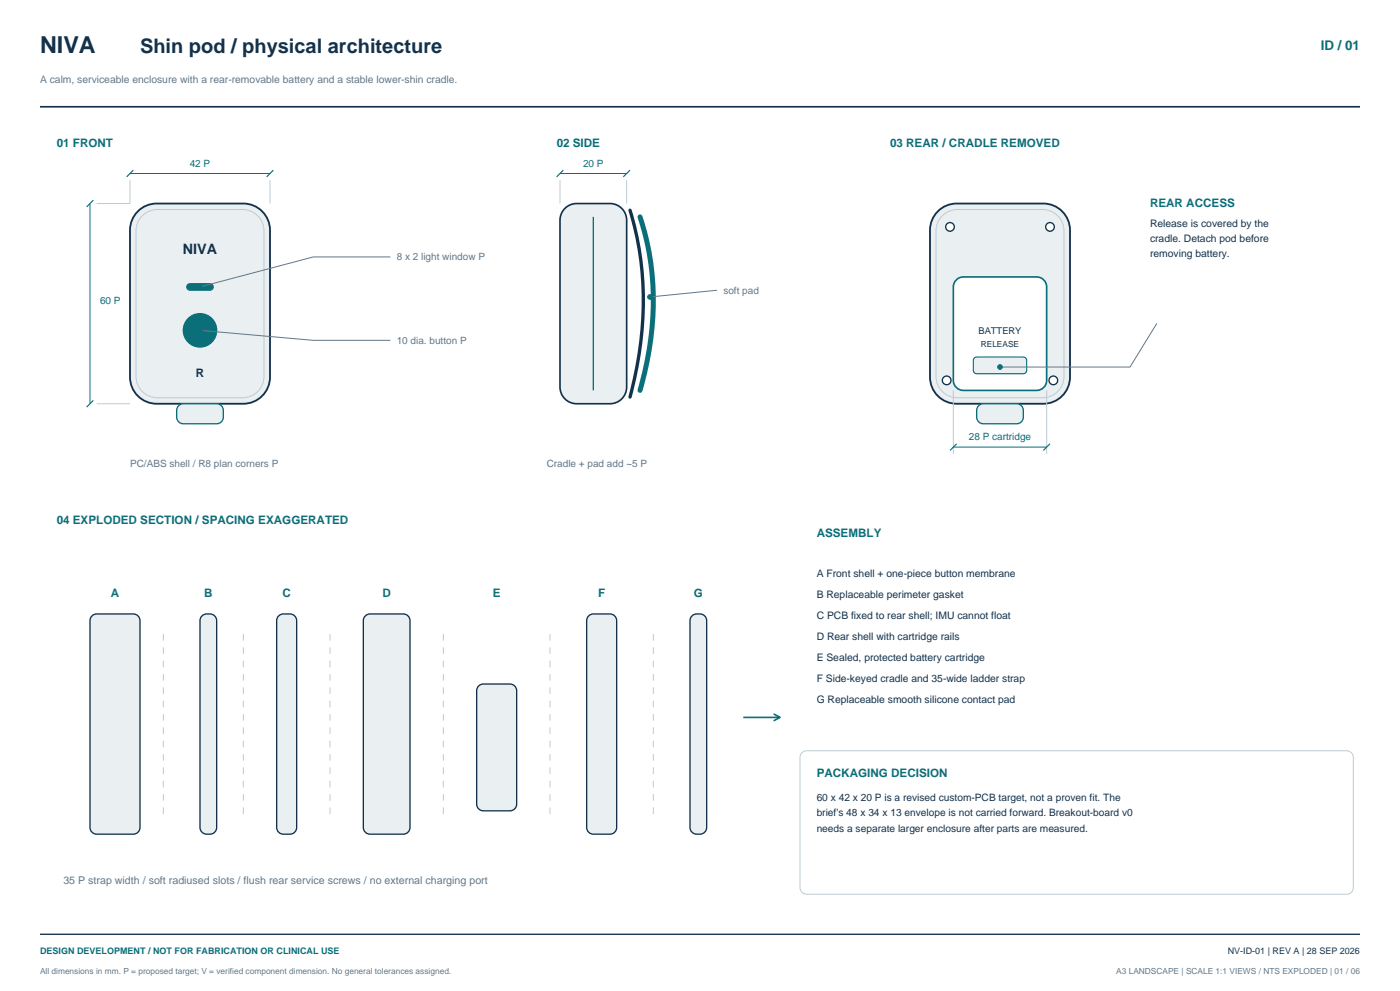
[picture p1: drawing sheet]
<svg xmlns="http://www.w3.org/2000/svg" width="420mm" height="297mm" viewBox="0 0 420 297" stroke-linecap="round" stroke-linejoin="round" font-family="sans-serif">
<defs><g id="words">
<text font-size="7" fill="#14314b" x="12" y="16">NIVA</text>
<text font-size="6" fill="#14314b" x="42" y="16">Shin pod / physical architecture</text>
<text font-size="4.3" fill="#14314b" x="54.9" y="76">NIVA</text>
<text font-size="4" fill="#0b6f79" x="396.2" y="15">ID / 01</text>
<g font-size="3.5" fill="#0b6f79">
<text x="17" y="44">01 FRONT</text>
<text x="167" y="44">02 SIDE</text>
<text x="267" y="44">03 REAR / CRADLE REMOVED</text>
<text x="345" y="62">REAR ACCESS</text>
<text x="17" y="157">04 EXPLODED SECTION / SPACING EXAGGERATED</text>
<text x="245" y="161">ASSEMBLY</text>
<text x="33.2" y="179">A</text>
<text x="61.2" y="179">B</text>
<text x="84.7" y="179">C</text>
<text x="114.7" y="179">D</text>
<text x="147.8" y="179">E</text>
<text x="179.4" y="179">F</text>
<text x="208.1" y="179">G</text>
<text x="245" y="233">PACKAGING DECISION</text>
</g>
<text font-size="3.5" fill="#14314b" x="58.7" y="113">R</text>
<text font-size="3.2" fill="#637887" x="19" y="265">35 P strap width / soft radiused slots / flush rear service screws / no external charging port</text>
<text font-size="3.1" fill="#637887" x="12" y="25">A calm, serviceable enclosure with a rear-removable battery and a stable lower-shin cradle.</text>
<g font-size="3.1" fill="#14314b">
<text x="345" y="68">Release is covered by the</text>
<text x="345" y="72.5">cradle. Detach pod before</text>
<text x="345" y="77">removing battery.</text>
<text x="245" y="173">A Front shell + one-piece button membrane</text>
<text x="245" y="179.3">B Replaceable perimeter gasket</text>
<text x="245" y="185.6">C PCB fixed to rear shell; IMU cannot float</text>
<text x="245" y="191.9">D Rear shell with cartridge rails</text>
<text x="245" y="198.2">E Sealed, protected battery cartridge</text>
<text x="245" y="204.5">F Side-keyed cradle and 35-wide ladder strap</text>
<text x="245" y="210.8">G Replaceable smooth silicone contact pad</text>
<text x="245" y="240">60 x 42 x 20 P is a revised custom-PCB target, not a proven fit. The</text>
<text x="245" y="244.7">brief's 48 x 34 x 13 envelope is not carried forward. Breakout-board v0</text>
<text x="245" y="249.4">needs a separate larger enclosure after parts are measured.</text>
</g>
<g font-size="3" fill="#0b6f79">
<text x="56.9" y="50">42 P</text>
<text x="174.9" y="50">20 P</text>
<text x="30" y="91">60 P</text>
<text x="290.7" y="132">28 P cartridge</text>
</g>
<g font-size="3" fill="#637887">
<text x="119" y="78">8 x 2 light window P</text>
<text x="217" y="88">soft pad</text>
<text x="119" y="103">10 dia. button P</text>
<text x="39" y="140">PC/ABS shell / R8 plan corners P</text>
<text x="164" y="140">Cradle + pad add ~5 P</text>
</g>
<text font-size="2.8" fill="#14314b" x="293.5" y="100">BATTERY</text>
<text font-size="2.7" fill="#0b6f79" x="12" y="286">DESIGN DEVELOPMENT / NOT FOR FABRICATION OR CLINICAL USE</text>
<text font-size="2.7" fill="#14314b" x="368.3" y="286">NV-ID-01 | REV A | 28 SEP 2026</text>
<text font-size="2.5" fill="#14314b" x="294.2" y="104">RELEASE</text>
<g font-size="2.5" fill="#637887">
<text x="12" y="292">All dimensions in mm. P = proposed target; V = verified component dimension. No general tolerances assigned.</text>
<text x="334.9" y="292">A3 LANDSCAPE | SCALE 1:1 VIEWS / NTS EXPLODED | 01 / 06</text>
</g>
</g></defs>
<path d="M12 32h396" fill="none" stroke="#14314b" stroke-width=".5"/>
<path d="M12 280h396" fill="none" stroke="#14314b" stroke-width=".4"/>
<path d="M41.3 63.3a8 8 0 0 1 5.7-2.3h26a8 8 0 0 1 8 8v44a8 8 0 0 1-8 8h-26a8 8 0 0 1-8-8v-44a8 8 0 0 1 2.3-5.7z" fill="#eaf0f2" stroke="#14314b" stroke-width=".55"/>
<path d="M42.4 65a6.4 6.4 0 0 1 4.8-2.2h25.6a6.4 6.4 0 0 1 6.4 6.4v43.6a6.4 6.4 0 0 1-6.4 6.4h-25.6a6.4 6.4 0 0 1-6.4-6.4v-43.6a6.4 6.4 0 0 1 1.6-4.2z" fill="none" stroke="#bdcbd2" stroke-width=".3"/>
<path d="M56.3 85.3l.7-.3h6a1 1 0 0 1 1 1 1 1 0 0 1-1 1h-6a1 1 0 0 1-.9-.6 1 1 0 0 1 .2-1.1z" fill="#0b6f79" stroke="#0b6f79" stroke-width=".3"/>
<circle cx="60" cy="99" r="5" fill="#0b6f79" stroke="#0b6f79" stroke-width=".4"/>
<path d="M53.6 121.6l1.4-.6h10a2 2 0 0 1 2 2 3.6 3.6 0 0 1-.6 3.4l-1.4 .6h-10a2 2 0 0 1-2-2 3.6 3.6 0 0 1 .6-3.4z" fill="#eaf0f2" stroke="#0b6f79" stroke-width=".4"/>
<path d="M39 54v7h-10M81 54v7M29 121h10" fill="none" stroke="#bdcbd2" stroke-width=".3"/>
<path d="M39 52h42M27 61v60" fill="none" stroke="#0b6f79" stroke-width=".3"/>
<path d="M40 51l-2 2M82 51l-2 2M28 60l-2 2M28 120l-2 2" fill="none" stroke="#0b6f79" stroke-width=".35"/>
<path d="M117 77h-23l-34 9M60 99l34 3h23" fill="none" stroke="#637887" stroke-width=".3"/>
<g fill="#0b6f79" stroke="#0b6f79" stroke-width=".3">
<circle cx="60" cy="86" r=".7"/>
<circle cx="60" cy="99" r=".7"/>
</g>
<path d="M169.8 62.2a5 5 0 0 1 3.2-1.2h10a5 5 0 0 1 5 5v50a5 5 0 0 1-5 5h-10a5 5 0 0 1-5-5v-50a5 5 0 0 1 1.8-3.8z" fill="#eaf0f2" stroke="#14314b" stroke-width=".5"/>
<path d="M178 65v52" fill="none" stroke="#0b6f79" stroke-width=".4"/>
<path d="M189 63a99.6 99.6 0 0 1 0 56" fill="none" stroke="#14314b" stroke-width="1"/>
<path d="M192 65a86.4 86.4 0 0 1 0 52" fill="none" stroke="#0b6f79" stroke-width="1.5"/>
<path d="M168 54v7M188 54v7" fill="none" stroke="#bdcbd2" stroke-width=".3"/>
<path d="M168 52h20" fill="none" stroke="#0b6f79" stroke-width=".3"/>
<path d="M169 51l-2 2M189 51l-2 2" fill="none" stroke="#0b6f79" stroke-width=".35"/>
<path d="M215 87l-20 2" fill="none" stroke="#637887" stroke-width=".3"/>
<circle cx="195" cy="89" r=".7" fill="#0b6f79" stroke="#0b6f79" stroke-width=".3"/>
<path d="M281.3 63.3a8 8 0 0 1 5.7-2.3h26a8 8 0 0 1 8 8v44a8 8 0 0 1-8 8h-26a8 8 0 0 1-8-8v-44a8 8 0 0 1 2.3-5.7z" fill="#eaf0f2" stroke="#14314b" stroke-width=".55"/>
<path d="M282.4 65a6.4 6.4 0 0 1 4.8-2.2h25.6a6.4 6.4 0 0 1 6.4 6.4v43.6a6.4 6.4 0 0 1-6.4 6.4h-25.6a6.4 6.4 0 0 1-6.4-6.4v-43.6a6.4 6.4 0 0 1 1.6-4.2z" fill="none" stroke="#bdcbd2" stroke-width=".3"/>
<path d="M286.7 84.1a2.99 2.99 0 0 1 2.3-1.1h22a3 3 0 0 1 3 3v28a3 3 0 0 1-3 3h-22a3 3 0 0 1-3-3v-28l.1-.7z" fill="#fff" stroke="#0b6f79" stroke-width=".5"/>
<path d="M292.3 107.3l.7-.3h14a1 1 0 0 1 1 1v3a1 1 0 0 1-1 1h-14a1 1 0 0 1-1-1v-3z" fill="#eaf0f2" stroke="#0b6f79" stroke-width=".35"/>
<g fill="#fff" stroke="#14314b" stroke-width=".4">
<circle cx="285" cy="68" r="1.3"/>
<circle cx="315" cy="68" r="1.3"/>
<circle cx="284" cy="114" r="1.3"/>
<circle cx="316" cy="114" r="1.3"/>
</g>
<path d="M293.6 121.6l1.4-.6h10a2 2 0 0 1 2 2 3.6 3.6 0 0 1-.6 3.4l-1.4 .6h-10a2 2 0 0 1-2-2 3.6 3.6 0 0 1 .6-3.4z" fill="#eaf0f2" stroke="#0b6f79" stroke-width=".4"/>
<path d="M286 117v19M314 117v19" fill="none" stroke="#bdcbd2" stroke-width=".3"/>
<path d="M286 134h28" fill="none" stroke="#0b6f79" stroke-width=".3"/>
<path d="M287 133l-2 2M315 133l-2 2" fill="none" stroke="#0b6f79" stroke-width=".35"/>
<path d="M347 97l-8 13h-39" fill="none" stroke="#637887" stroke-width=".3"/>
<circle cx="300" cy="110" r=".7" fill="#0b6f79" stroke="#0b6f79" stroke-width=".3"/>
<g fill="#eaf0f2" stroke="#14314b" stroke-width=".4">
<path d="M27.6 184.6l1.4-.6h11a2 2 0 0 1 2 2v62a2 2 0 0 1-2 2h-11a2 2 0 0 1-2-2v-62z"/>
<path d="M60.6 184.6a2.61 2.61 0 0 1 4.4 1.4v62a2.23 2.23 0 0 1-3 2 2 2 0 0 1-2-2v-62z"/>
<path d="M83.6 184.6a4 4 0 0 1 3.9-.5 2 2 0 0 1 1.5 1.9v62a2 2 0 0 1-2 2 3.6 3.6 0 0 1-3.4-.6l-.6-1.4v-62z"/>
<path d="M109.6 184.6l1.4-.6h10a2 2 0 0 1 2 2v62a2 2 0 0 1-2 2h-10a2 2 0 0 1-2-2v-62z"/>
<path d="M143.6 205.6l1.4-.6h8a2 2 0 0 1 2 2v34a2 2 0 0 1-2 2h-8a2 2 0 0 1-2-2v-34z"/>
<path d="M176.6 184.6l1.4-.6h5a2 2 0 0 1 2 2v62a2 2 0 0 1-2 2h-5a2 2 0 0 1-2-2v-62z"/>
<path d="M207.6 184.6a2.61 2.61 0 0 1 4.4 1.4v62a2.23 2.23 0 0 1-3 2 2 2 0 0 1-2-2v-62z"/>
</g>
<path d="M49 190v55M73 190v55M99 190v55M133 190v55M165 190v55M196 190v55" fill="none" stroke="#bdcbd2" stroke-width=".3" stroke-dasharray="2 2" stroke-linecap="butt"/>
<path d="M223 215h11M232.2 214l1.8 1-1.8 1" fill="none" stroke="#0b6f79" stroke-width=".5"/>
<path d="M243 168h159v53h-159z" fill="#fff"/>
<path d="M240.6 225.6l1.4-.6h162a2 2 0 0 1 2 2v39a2 2 0 0 1-2 2h-162a2 2 0 0 1-2-2v-39z" fill="none" stroke="#bdcbd2" stroke-width=".3"/>
<use href="#words"/>
</svg>
